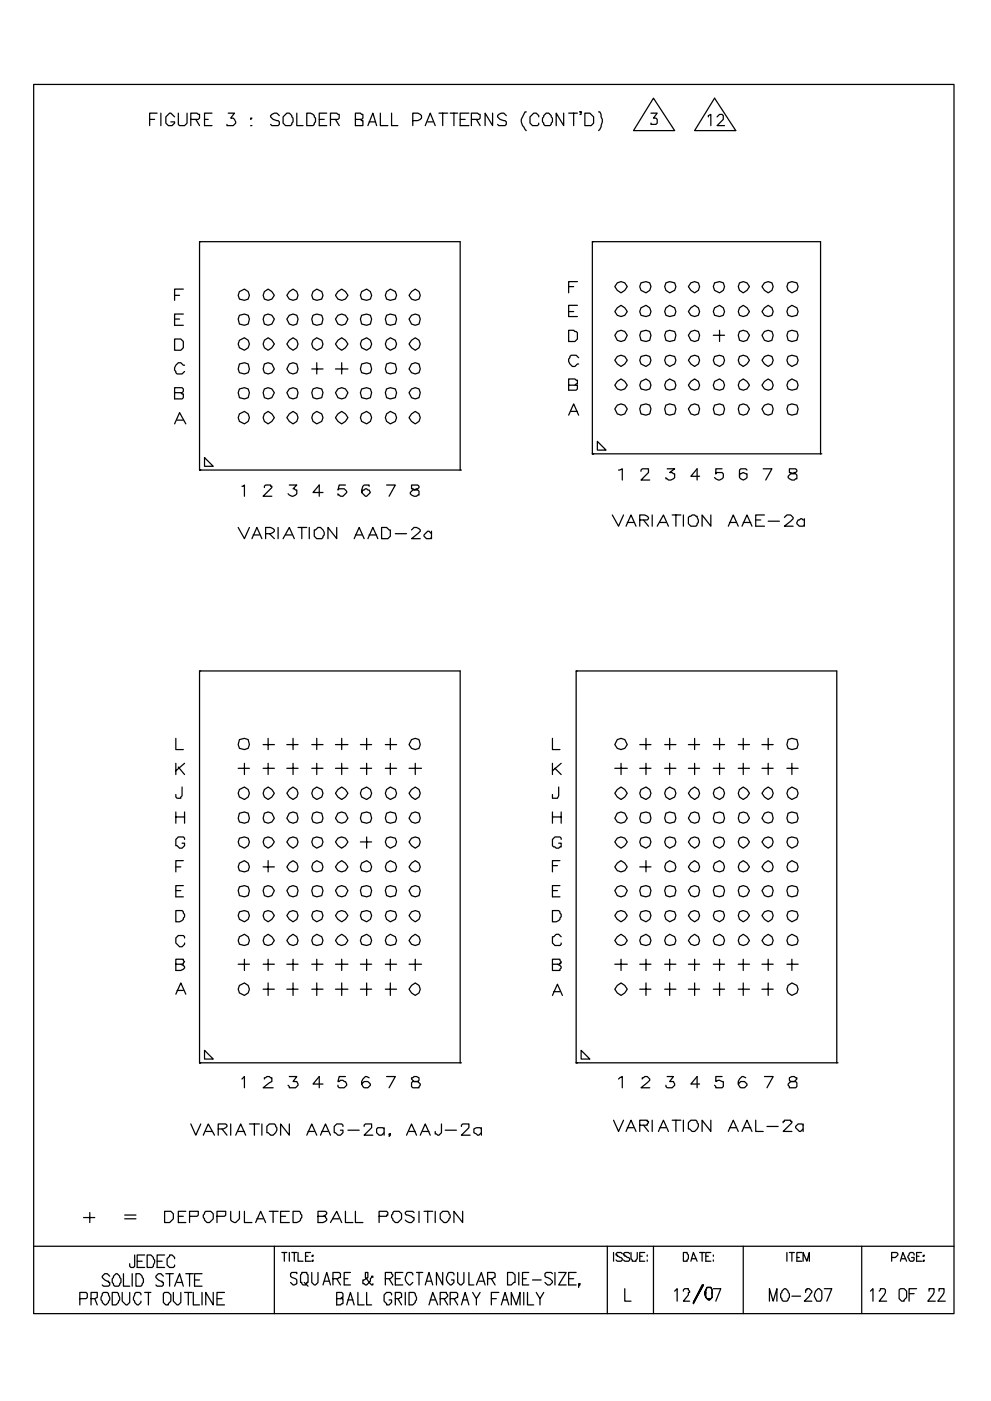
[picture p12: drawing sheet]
<svg xmlns="http://www.w3.org/2000/svg" width="210mm" height="297mm" viewBox="0 0 210 297" stroke-linecap="round" stroke-linejoin="round" font-family="sans-serif">
<g fill="none" stroke="#000" stroke-width=".26">
<path d="M7.1 17.9h195.3v260.6h-195.3zM31.7 25.3h1.1M33.3 24h-1.6v2.6M34.1 24v2.6M37 24.8l-.8-.8h-.2l-.8 .8v1.3l.5 .5h.8l.5-.5v-.3h-.8M37.8 24v2.4l.3 .2h1.1l.5-.5v-2.1M40.5 25.3h1.6l.2-.3v-.7h-.2l-.3-.3h-1.3v2.6M41.5 25.3l.8 1.3M43.4 25.3h.8M45 24h-1.6v2.6h1.6M48.4 24h1.3l-.8 1h.6l.2 .3 .3 .8-.5 .5h-1.3v-.2M53.2 25h.2l-.2 .3z"/>
<path d="M53.2 26.6h.2zM59.3 24.5l-.6-.5a1.02 1.02 0 0 0-1.3 .8l.5 .5 1.1 .3 .3 .2v.6l-.3 .2h-1.3l-.3-.2M60.1 24.8l.8-.8h.5l.5 .5v.3l.3 .2v.8l-.6 .8h-1l-.5-.5zM63 24v2.6h1.3M65.1 24h.8l.8 .5v.3l.2 .2v.8l-.5 .8h-1.3zM67.7 25.3h1.1M69.3 24h-1.6v2.6h1.6M70.1 25.3h1.6l.3-.3v-.7h-.3l-.3-.3h-1.3v2.6M71.2 25.3l.8 1.3M75.4 25.3h1.3l.3-.3v-.7h-.3l-.2-.3h-1.1v2.6h1.6v-1h-.3l-.2-.3M78.1 26.6l1-2.6 .8 2.6M78.3 25.8h1.3"/>
<path d="M80.7 24v2.6h1.6M83.1 24v2.6h1.3M87.6 25.6h1l.6-.3 .2-.3v-.5l-.8-.5h-1v2.6M90.2 26.6l1.1-2.6 1 2.6M90.8 25.8h1M93.1 24h1.9M93.9 24v2.6M95.5 24h1.6M96.3 24v2.6M97.6 25.3h1.1M99.5 24h-1.9v2.6h1.9M100 25.3h1.6l.3-.3v-.7h-.3l-.3-.3h-1.3v2.6"/>
<path d="M101.1 25.3l.8 1.3M104.5 24v2.6l-1.6-2.6v2.6M107.4 24.5l-.5-.5a1.02 1.02 0 0 0-1.3 .8l.5 .5 1.1 .3 .2 .2v.6l-.2 .2h-1.4l-.2-.2M111.7 23.7h-.3l-.8 1.6 .3 1.3 .8 1.1M114.3 24.8v-.3l-.5-.5h-.6l-.8 .8v1.3l.6 .5h1l.3-.2v-.3M115.4 24.5l.5-.5h.5l.5 .5v.3l.3 .2v.8l-.5 .8h-1.1l-.2-.2v-.3l-.3-.3v-.8l.3-.2zM119.6 24v2.6l-1.6-2.6v2.6M120.6 24h1.9M121.7 24v2.6M123.3 23.7h-.3h.3v.6h-.3M124.1 24h1l.8 .8v1.3l-.5 .5h-1.3zM127 23.7h.3l.2 .6 .3 1.5a3 3 0 0 1-.8 1.9"/>
<path d="M138.1 24h1.3l-.8 1h.6l.2 .3v.8l-.2 .3h-1.1v-.3M138.6 20.8l4.5 6.9h-8.7zM150.3 24.8v-.3l.5-.2v2.3M151.6 20.8l4.5 6.9h-8.7zM152.1 24.8l.6-.5h.5l.3 .2v.8l-1.4 1.3h1.6M42.3 51.2h.3M122.5 59.7h-1.9v2.4M125.7 51.2h.2M131 60l.8-.3 .8 .3 .5 .8-.5 .8-.8 .5-.8-.5-.6-.8zM136 60l1.1-.3 .7 .3 .3 .8-.3 .8-.7 .5-1.1-.5-.3-.8zM141.3 60l.8-.3 1 .3 .3 .8-.3 .8-1 .5-.8-.5-.3-.8zM146.6 60l.8-.3 .8 .3 .2 .8-.2 .8-.8 .5-.8-.5-.6-.8z"/>
<path d="M151.6 60l1.1-.3 .8 .3 .2 .8-.2 .8-.8 .5-1.1-.5-.3-.8zM156.9 60l.8-.3 .8 .3 .5 .8-.5 .8-.8 .5-.8-.5-.3-.8zM162.2 60l.8-.3 .8 .3 .2 .8-.2 .8-.8 .5-.8-.5-.5-.8zM167.2 60l.8-.3 1.1 .3 .2 .8-.2 .8-1.1 .5-.8-.5-.2-.8zM37 71.9h1.4l.5 .5v1.3l-.5 .6h-1.4zM37 62.6h1.1M37 67.6h1.1M38.9 61.3h-1.9v2.4M38.9 66.6h-1.9v2.4h1.9M39.2 77.4h-.3l-.5-.5h-.6l-.8 1.1v.5l.6 .8h1l.6-.5M50.8 66.9l1.1-.3 .8 .3 .2 .7-.2 1.1-.8 .3-1.1-.3-.3-1.1zM50.8 77.2l1.1-.3 .8 .3 .2 1-.2 .8-.8 .3-1.1-.3-.3-.8z"/>
<path d="M50.8 72.1l1.1-.5 .8 .5 .2 .8-.2 .8-.8 .6-1.1-.6-.3-.8zM50.8 61.8l1.1-.5 .8 .5 .2 .8-.2 .8-.8 .3-1.1-.3-.3-.8zM56.1 66.9l.8-.3 .8 .3 .5 .7-.5 1.1-.8 .3-.8-.3-.3-1.1zM56.1 77.2l.8-.3 .8 .3 .5 1-.5 .8-.8 .3-.8-.3-.3-.8zM56.1 72.1l.8-.5 .8 .5 .5 .8-.5 .8-.8 .6-.8-.6-.3-.8zM56.1 61.8l.8-.5 .8 .5 .5 .8-.5 .8-.8 .3-.8-.3-.3-.8zM61.4 66.9l.8-.3 .8 .3 .2 .7-.2 1.1-.8 .3-.8-.3-.5-1.1zM61.4 77.2l.8-.3 .8 .3 .2 1-.2 .8-.8 .3-.8-.3-.5-.8zM61.4 72.1l.8-.5 .8 .5 .2 .8-.2 .8-.8 .6-.8-.6-.5-.8zM61.4 61.8l.8-.5 .8 .5 .2 .8-.2 .8-.8 .3-.8-.3-.5-.8zM66.1 78.2h2.4M66.4 66.9l.8-.3 1.1 .3 .2 .7-.2 1.1-1.1 .3-.8-.3-.3-1.1z"/>
<path d="M66.4 72.1l.8-.5 1.1 .5 .2 .8-.2 .8-1.1 .6-.8-.6-.3-.8zM66.4 61.8l.8-.5 1.1 .5 .2 .8-.2 .8-1.1 .3-.8-.3-.3-.8zM67.2 76.9v2.4M71.2 78.2h2.6M71.7 66.9l.8-.3 .8 .3 .5 .7-.5 1.1-.8 .3-.8-.3-.5-1.1zM71.7 72.1l.8-.5 .8 .5 .5 .8-.5 .8-.8 .6-.8-.6-.5-.8zM71.7 61.8l.8-.5 .8 .5 .5 .8-.5 .8-.8 .3-.8-.3-.5-.8zM72.5 76.9v2.4M76.7 66.9l1.1-.3 .8 .3 .2 .7-.2 1.1-.8 .3-1.1-.3-.2-1.1zM76.7 77.2l1.1-.3 .8 .3 .2 1-.2 .8-.8 .3-1.1-.3-.2-.8zM76.7 72.1l1.1-.5 .8 .5 .2 .8-.2 .8-.8 .6-1.1-.6-.2-.8zM76.7 61.8l1.1-.5 .8 .5 .2 .8-.2 .8-.8 .3-1.1-.3-.2-.8z"/>
<path d="M82 66.9l.8-.3 1.1 .3 .2 .7-.2 1.1-1.1 .3-.8-.3-.2-1.1zM82 77.2l.8-.3 1.1 .3 .2 1-.2 .8-1.1 .3-.8-.3-.2-.8zM82 72.1l.8-.5 1.1 .5 .2 .8-.2 .8-1.1 .6-.8-.6-.2-.8zM82 61.8l.8-.5 1.1 .5 .2 .8-.2 .8-1.1 .3-.8-.3-.2-.8zM87.3 66.9l.8-.3 .8 .3 .3 .7-.3 1.1-.8 .3-.8-.3-.5-1.1zM87.3 61.8l.8-.5 .8 .5 .3 .8-.3 .8-.8 .3-.8-.3-.5-.8zM87.3 72.1l.8-.5 .8 .5 .3 .8-.3 .8-.8 .6-.8-.6-.5-.8zM87.3 77.2l.8-.3 .8 .3 .3 1-.3 .8-.8 .3-.8-.3-.5-.8zM120.6 70h1.1l.8 .6v1.3l-.5 .5h-1.4zM120.6 66.1h1.1M120.6 60.8h1.1M122.5 64.7h-1.9v2.4h1.9"/>
<path d="M122.8 75.8l-.6-.5h-1l-.6 .8v.5l.8 1.1h.6l.5-.5h.3M131 75.6l.8-.3 .8 .3 .5 .8-.5 .8-.8 .5-.8-.5-.6-.8zM131 70.3l.8-.3 .8 .3 .5 .8-.5 1-.8 .3-.8-.3-.6-1zM131 65.3l.8-.6 .8 .6 .5 .8-.5 .8-.8 .2-.8-.2-.6-.8zM136 75.6l1.1-.3 .7 .3 .3 .8-.3 .8-.7 .5-1.1-.5-.3-.8zM136 70.3l1.1-.3 .7 .3 .3 .8-.3 1-.7 .3-1.1-.3-.3-1zM136 65.3l1.1-.6 .7 .6 .3 .8-.3 .8-.7 .2-1.1-.2-.3-.8zM141.3 75.6l.8-.3 1 .3 .3 .8-.3 .8-1 .5-.8-.5-.3-.8zM141.3 70.3l.8-.3 1 .3 .3 .8-.3 1-1 .3-.8-.3-.3-1zM141.3 65.3l.8-.6 1 .6 .3 .8-.3 .8-1 .2-.8-.2-.3-.8zM146.6 75.6l.8-.3 .8 .3 .2 .8-.2 .8-.8 .5-.8-.5-.6-.8zM146.6 70.3l.8-.3 .8 .3 .2 .8-.2 1-.8 .3-.8-.3-.6-1z"/>
<path d="M146.6 65.3l.8-.6 .8 .6 .2 .8-.2 .8-.8 .2-.8-.2-.6-.8zM151.3 71.1h2.4M151.6 65.3l1.1-.6 .8 .6 .2 .8-.2 .8-.8 .2-1.1-.2-.3-.8zM151.6 75.6l1.1-.3 .8 .3 .2 .8-.2 .8-.8 .5-1.1-.5-.3-.8zM152.7 70v2.4M156.9 70.3l.8-.3 .8 .3 .5 .8-.5 1-.8 .3-.8-.3-.3-1zM156.9 65.3l.8-.6 .8 .6 .5 .8-.5 .8-.8 .2-.8-.2-.3-.8zM156.9 75.6l.8-.3 .8 .3 .5 .8-.5 .8-.8 .5-.8-.5-.3-.8zM162.2 70.3l.8-.3 .8 .3 .2 .8-.2 1-.8 .3-.8-.3-.5-1zM162.2 65.3l.8-.6 .8 .6 .2 .8-.2 .8-.8 .2-.8-.2-.5-.8zM162.2 75.6l.8-.3 .8 .3 .2 .8-.2 .8-.8 .5-.8-.5-.5-.8zM167.2 75.6l.8-.3 1.1 .3 .2 .8-.2 .8-1.1 .5-.8-.5-.2-.8z"/>
<path d="M167.2 70.3l.8-.3 1.1 .3 .2 .8-.2 1-1.1 .3-.8-.3-.2-1zM167.2 65.3l.8-.6 1.1 .6 .2 .8-.2 .8-1.1 .2-.8-.2-.2-.8zM37 83.3h1.6l.3-.3v-.5l-.3-.3h-1.6v2.4h1.6l.3-.3v-.8h-.3l-.2-.2M37 89.9l1.1-2.4 1.3 2.4M37.6 89.1h1.3M43.4 97l1.8 1.9h-1.8zM50.8 82.5l1.1-.3 .8 .3 .2 .8-.2 1-.8 .3-1.1-.3-.3-1zM50.8 87.8l1.1-.6 .8 .6 .2 .7-.2 .8-.8 .6-1.1-.6-.3-.8zM56.1 82.5l.8-.3 .8 .3 .5 .8-.5 1-.8 .3-.8-.3-.3-1zM56.1 87.8l.8-.6 .8 .6 .5 .7-.5 .8-.8 .6-.8-.6-.3-.8zM61.4 82.5l.8-.3 .8 .3 .2 .8-.2 1-.8 .3-.8-.3-.5-1zM61.4 87.8l.8-.6 .8 .6 .2 .7-.2 .8-.8 .6-.8-.6-.5-.8z"/>
<path d="M66.4 82.5l.8-.3 1.1 .3 .2 .8-.2 1-1.1 .3-.8-.3-.3-1zM66.4 87.8l.8-.6 1.1 .6 .2 .7-.2 .8-1.1 .6-.8-.6-.3-.8zM71.7 82.5l.8-.3 .8 .3 .5 .8-.5 1-.8 .3-.8-.3-.5-1zM71.7 87.8l.8-.6 .8 .6 .5 .7-.5 .8-.8 .6-.8-.6-.5-.8zM76.7 82.5l1.1-.3 .8 .3 .2 .8-.2 1-.8 .3-1.1-.3-.2-1zM76.7 87.8l1.1-.6 .8 .6 .2 .7-.2 .8-.8 .6-1.1-.6-.2-.8zM82 82.5l.8-.3 1.1 .3 .2 .8-.2 1-1.1 .3-.8-.3-.2-1zM82 87.8l.8-.6 1.1 .6 .2 .7-.2 .8-1.1 .6-.8-.6-.2-.8zM87.3 82.5l.8-.3 .8 .3 .3 .8-.3 1-.8 .3-.8-.3-.5-1zM87.3 87.8l.8-.6 .8 .6 .3 .7-.3 .8-.8 .6-.8-.6-.5-.8zM97.6 99.7v-48.5h-55.3v48.5h55.6M120.6 88l1.1-2.4 1.1 2.4"/>
<path d="M120.6 81.7h1.4l.2-.3h.3v-.8h-.3l-.2-.3h-1.4v2.4h1.6l.3-.2v-.8h-.5M121.2 87.2h1.3M126.7 93.6l1.9 1.8h-1.9zM131 80.9l.8-.6 .8 .6 .5 .8-.5 .8-.8 .2-.8-.2-.6-.8zM131 85.9l.8-.3 .8 .3 .5 .8-.5 1.1-.8 .2-.8-.2-.6-1.1zM131.2 99.7l.8-.3v2.4M136 85.9l1.1-.3 .7 .3 .3 .8-.3 1.1-.7 .2-1.1-.2-.3-1.1zM136 80.9l1.1-.6 .7 .6 .3 .8-.3 .8-.7 .2-1.1-.2-.3-.8zM136 99.9v-.2l.3-.3h1.3v.8l-1.6 1.6h1.8M141.3 85.9l.8-.3 1 .3 .3 .8-.3 1.1-1 .2-.8-.2-.3-1.1zM141.3 80.9l.8-.6 1 .6 .3 .8-.3 .8-1 .2-.8-.2-.3-.8zM141.6 99.4h1.5l-1 .8h.5l.3 .3h.2v.7a1.02 1.02 0 0 1-1.5 .3h-.3v-.3"/>
<path d="M146.6 85.9l.8-.3 .8 .3 .2 .8-.2 1.1-.8 .2-.8-.2-.6-1.1zM146.6 80.9l.8-.6 .8 .6 .2 .8-.2 .8-.8 .2-.8-.2-.6-.8zM151.6 80.9l1.1-.6 .8 .6 .2 .8-.2 .8-.8 .2-1.1-.2-.3-.8zM151.6 85.9l1.1-.3 .8 .3 .2 .8-.2 1.1-.8 .2-1.1-.2-.3-1.1zM153.2 99.4h-1.3v1.1v-.3h1.3l.3 .3v.7a1.07 1.07 0 0 1-1.9 0M156.9 85.9l.8-.3 .8 .3 .5 .8-.5 1.1-.8 .2-.8-.2-.3-1.1zM156.9 80.9l.8-.6 .8 .6 .5 .8-.5 .8-.8 .2-.8-.2-.3-.8zM158.5 99.7l-.3-.3h-1l-.3 .3v1.5l.8 .6 .5-.3 .3-.3v-.7l-.8-.3-.8 .3v.5M161.9 99.4h1.9l-1.3 2.4M162.2 85.9l.8-.3 .8 .3 .2 .8-.2 1.1-.8 .2-.8-.2-.5-1.1zM162.2 80.9l.8-.6 .8 .6 .2 .8-.2 .8-.8 .2-.8-.2-.5-.8zM167.2 85.9l.8-.3 1.1 .3 .2 .8-.2 1.1-1.1 .2-.8-.2-.2-1.1z"/>
<path d="M167.2 80.9l.8-.6 1.1 .6 .2 .8-.2 .8-1.1 .2-.8-.2-.2-.8zM167.5 99.4v.8l1.3 .3 .3 .2v.8h-.3a1.02 1.02 0 0 1-1.6-.3v-.2l.5-.5 1.1-.3 .3-.3v-.2l-.3-.3zM174.1 96.2v-45h-48.4v45h48.7M50.5 111.8l1.4 2.4 1-2.4M51.3 103.1h.3l.3-.3v2.4M53.4 114.2l1.1-2.4 1.1 2.4M53.7 113.4h1.3M56.1 103.4v-.3l.3-.3h1v.3h.3v.3l-1.9 1.8h1.9M56.4 113.2h1l.5-.3 .3-.3v-.2l-.8-.6h-1v2.4M57.1 113.2l1.1 1M59 111.8v2.4M60.1 114.2l1.3-2.4 1 2.4"/>
<path d="M60.6 113.4h1.3M61.4 102.8h1.6l-.8 .8 .8 .3v.8a1.07 1.07 0 0 1-1.9 0M63.2 111.8h1.9M64 111.8v2.4M65.6 111.8v2.4M66.7 112.4h.2l.6-.6h.5l.8 1.1v.5l-.3 .3v.2l-.2 .3h-1.1l-.5-.5zM68.5 104.4h-2.1l1.3-1.6v2.4M71.4 111.8v2.4l-1.8-2.4v2.4M73.3 102.8h-1.3l-.3 1.1 .3-.3h1l.6 .6v.2l-.8 .8h-.6l-.2-.2h-.3v-.3M75.1 114.2l1.1-2.4 1.1 2.4M75.4 113.4h1.3M78.1 114.2l1-2.4 1.1 2.4"/>
<path d="M78.3 103.1v-.3h-1l-.3 .3-.3 .8v.5l.8 .8h.3l.8-.8-.3-.5-.8-.3-.2 .3h-.3l-.3 .5M78.3 113.4h1.6M81 111.8h1l.5 .6h.3v1.3l-.5 .5h-1.3zM82 102.8h1.9l-1.4 2.4M83.9 113.2h2.4M87.3 102.8v.8l1.3 .3 .3 .3v.8h-.3a1.02 1.02 0 0 1-1.6-.3v-.3l.6-.5 1-.3 .3-.2v-.3l-.3-.3zM87.3 112.4l.5-.6a1.02 1.02 0 0 1 1.4 .8l-1.9 1.6h1.9M91.5 113.2l-.5-.6h-.2l-.8 .8v.3l.5 .5h.8l.2-.3M91.5 112.6v1.6M129.9 109.2l1.3 2.4 1.1-2.4M132.8 111.6l1.1-2.4 1 2.4M133.1 110.8h1.3"/>
<path d="M135.7 110.2h1.6l.3-.2v-.3l-.8-.5h-1.1v2.4M136.5 110.2l1.1 1.4M138.4 109.2v2.4M139.4 111.6l1.4-2.4 1 2.4M140 110.8h1.3M142.6 109.2h1.9M143.4 109.2v2.4M145 109.2v2.4M146 109.7l.8-.5h.6l.2 .2h.3l.3 .8v.6l-.3 .2v.3l-.3 .3h-1l-.6-.6zM148.4 101h-1.8l1.3-1.6v2.4M150.8 109.2v2.4l-1.8-2.4v2.4M154.5 111.6l1.1-2.4 1 2.4"/>
<path d="M154.8 110.8h1.3M157.4 111.6l1.1-2.4 1 2.4M157.7 110.8h1.6M160.3 110.2h1.1M162.2 109.2h-1.9v2.4h1.9M163 110.5h2.4M166.4 109.7l.6-.5h.7l.6 .5v.3l-1.9 1.6h1.9M170.7 110.2l-.8-.2-.3 .2h-.3l-.2 .6v.2l.5 .6h.8l.3-.3M170.7 110v1.6M37.3 156.5v2.4h1.6M42.3 142.3h.3M50.8 156.8l1.1-.3 .8 .3 .2 1.1-.2 .8-.8 .2-1.1-.2-.3-.8z"/>
<path d="M55.8 157.9h2.4M56.9 156.5v2.4M60.9 157.9h2.3M62.2 156.5v2.4M66.1 157.9h2.4M67.2 156.5v2.4M71.2 157.9h2.6M72.5 156.5v2.4M76.5 157.9h2.3M77.8 156.5v2.4M81.8 157.9h2.3M82.8 156.5v2.4"/>
<path d="M87.3 156.8l.8-.3 .8 .3 .3 1.1-.3 .8-.8 .2-.8-.2-.5-.8zM117.2 156.5v2.4h1.6M122.2 142.3h.3M131 156.8l.8-.3 .8 .3 .5 1.1-.5 .8-.8 .2-.8-.2-.6-.8zM135.7 157.9h2.4M137.1 156.5v2.4M141 157.9h2.4M142.1 156.5v2.4M146 157.9h2.4M147.4 156.5v2.4M151.3 157.9h2.4M152.7 156.5v2.4"/>
<path d="M156.6 157.9h2.4M157.7 156.5v2.4M161.7 157.9h2.3M163 156.5v2.4M167.2 156.8l.8-.3 1.1 .3 .2 1.1-.2 .8-1.1 .2-.8-.2-.2-.8zM37.3 173.2h1.9M37.3 161.8v2.4M37.3 172.2v2.3M37.8 162.6l1.4 1.6M38.6 166.9v1.8l-.2 .3v.2h-.8l-.3-.2v-.5M39.2 178v-.3l-.3-.3h-1.1l-.5 .6v1.3h.3l.5 .5h.5l.6-.5v-.5h-.6M39.2 172.2v2.3"/>
<path d="M39.2 161.8l-1.9 1.6M50.5 162.9h2.4M50.8 167.4l1.1-.5 .8 .5 .2 .8-.2 .8-.8 .5-1.1-.5-.3-.8zM50.8 172.4l1.1-.2 .8 .2 .2 1.1-.2 .8-.8 .2-1.1-.2-.3-.8zM50.8 177.7l1.1-.3 .8 .3 .2 .8-.2 .8-.8 .5-1.1-.5-.3-.8zM51.9 161.8v2.4M55.8 162.9h2.4M56.1 167.4l.8-.5 .8 .5 .5 .8-.5 .8-.8 .5-.8-.5-.3-.8zM56.1 172.4l.8-.2 .8 .2 .5 1.1-.5 .8-.8 .2-.8-.2-.3-.8zM56.1 177.7l.8-.3 .8 .3 .5 .8-.5 .8-.8 .5-.8-.5-.3-.8zM56.9 161.8v2.4M60.9 162.9h2.3"/>
<path d="M61.4 167.4l.8-.5 .8 .5 .2 .8-.2 .8-.8 .5-.8-.5-.5-.8zM61.4 172.4l.8-.2 .8 .2 .2 1.1-.2 .8-.8 .2-.8-.2-.5-.8zM61.4 177.7l.8-.3 .8 .3 .2 .8-.2 .8-.8 .5-.8-.5-.5-.8zM62.2 161.8v2.4M66.1 162.9h2.4M66.4 167.4l.8-.5 1.1 .5 .2 .8-.2 .8-1.1 .5-.8-.5-.3-.8zM66.4 172.4l.8-.2 1.1 .2 .2 1.1-.2 .8-1.1 .2-.8-.2-.3-.8zM66.4 177.7l.8-.3 1.1 .3 .2 .8-.2 .8-1.1 .5-.8-.5-.3-.8zM67.2 161.8v2.4M71.2 162.9h2.6M71.7 167.4l.8-.5 .8 .5 .5 .8-.5 .8-.8 .5-.8-.5-.5-.8zM71.7 172.4l.8-.2 .8 .2 .5 1.1-.5 .8-.8 .2-.8-.2-.5-.8z"/>
<path d="M71.7 177.7l.8-.3 .8 .3 .5 .8-.5 .8-.8 .5-.8-.5-.5-.8zM72.5 161.8v2.4M76.5 162.9h2.3M76.5 178.5h2.3M76.7 167.4l1.1-.5 .8 .5 .2 .8-.2 .8-.8 .5-1.1-.5-.2-.8zM76.7 172.4l1.1-.2 .8 .2 .2 1.1-.2 .8-.8 .2-1.1-.2-.2-.8zM77.8 161.8v2.4M77.8 177.4v2.4M81.8 162.9h2.3M82 167.4l.8-.5 1.1 .5 .2 .8-.2 .8-1.1 .5-.8-.5-.2-.8zM82 172.4l.8-.2 1.1 .2 .2 1.1-.2 .8-1.1 .2-.8-.2-.2-.8zM82 177.7l.8-.3 1.1 .3 .2 .8-.2 .8-1.1 .5-.8-.5-.2-.8z"/>
<path d="M82.8 161.8v2.4M86.8 162.9h2.6M87.3 177.7l.8-.3 .8 .3 .3 .8-.3 .8-.8 .5-.8-.5-.5-.8zM87.3 167.4l.8-.5 .8 .5 .3 .8-.3 .8-.8 .5-.8-.5-.5-.8zM87.3 172.4l.8-.2 .8 .2 .3 1.1-.3 .8-.8 .2-.8-.2-.5-.8zM88.1 161.8v2.4M117.2 161.8v2.4M117.2 172.2v2.3M117.2 173.2h1.9M117.7 162.9l1.4 1.3M118.5 166.9v1.8l-.2 .5h-1.1v-.7M119.1 178v-.3l-.3-.3h-1.1l-.5 .6v1.3l.3 .3h.2l.3 .2h.5l.3-.2h.3v-.8h-.6"/>
<path d="M119.1 172.2v2.3M119.1 161.8l-1.9 1.6M130.4 162.9h2.7M131 167.4l.8-.5 .8 .5 .5 .8-.5 .8-.8 .5-.8-.5-.6-.8zM131 172.4l.8-.2 .8 .2 .5 1.1-.5 .8-.8 .2-.8-.2-.6-.8zM131 177.7l.8-.3 .8 .3 .5 .8-.5 .8-.8 .5-.8-.5-.6-.8zM131.8 161.8v2.4M135.7 162.9h2.4M136 167.4l1.1-.5 .7 .5 .3 .8-.3 .8-.7 .5-1.1-.5-.3-.8zM136 172.4l1.1-.2 .7 .2 .3 1.1-.3 .8-.7 .2-1.1-.2-.3-.8zM136 177.7l1.1-.3 .7 .3 .3 .8-.3 .8-.7 .5-1.1-.5-.3-.8zM137.1 161.8v2.4"/>
<path d="M141 162.9h2.4M141.3 167.4l.8-.5 1 .5 .3 .8-.3 .8-1 .5-.8-.5-.3-.8zM141.3 172.4l.8-.2 1 .2 .3 1.1-.3 .8-1 .2-.8-.2-.3-.8zM141.3 177.7l.8-.3 1 .3 .3 .8-.3 .8-1 .5-.8-.5-.3-.8zM142.1 161.8v2.4M146 162.9h2.4M146.6 167.4l.8-.5 .8 .5 .2 .8-.2 .8-.8 .5-.8-.5-.6-.8zM146.6 172.4l.8-.2 .8 .2 .2 1.1-.2 .8-.8 .2-.8-.2-.6-.8zM146.6 177.7l.8-.3 .8 .3 .2 .8-.2 .8-.8 .5-.8-.5-.6-.8zM147.4 161.8v2.4M151.3 162.9h2.4M151.6 167.4l1.1-.5 .8 .5 .2 .8-.2 .8-.8 .5-1.1-.5-.3-.8z"/>
<path d="M151.6 172.4l1.1-.2 .8 .2 .2 1.1-.2 .8-.8 .2-1.1-.2-.3-.8zM151.6 177.7l1.1-.3 .8 .3 .2 .8-.2 .8-.8 .5-1.1-.5-.3-.8zM152.7 161.8v2.4M156.6 162.9h2.4M156.9 177.7l.8-.3 .8 .3 .5 .8-.5 .8-.8 .5-.8-.5-.3-.8zM156.9 167.4l.8-.5 .8 .5 .5 .8-.5 .8-.8 .5-.8-.5-.3-.8zM156.9 172.4l.8-.2 .8 .2 .5 1.1-.5 .8-.8 .2-.8-.2-.3-.8zM157.7 161.8v2.4M161.7 162.9h2.3M162.2 167.4l.8-.5 .8 .5 .2 .8-.2 .8-.8 .5-.8-.5-.5-.8zM162.2 172.4l.8-.2 .8 .2 .2 1.1-.2 .8-.8 .2-.8-.2-.5-.8zM162.2 177.7l.8-.3 .8 .3 .2 .8-.2 .8-.8 .5-.8-.5-.5-.8z"/>
<path d="M163 161.8v2.4M167 162.9h2.3M167.2 177.7l.8-.3 1.1 .3 .2 .8-.2 .8-1.1 .5-.8-.5-.2-.8zM167.2 167.4l.8-.5 1.1 .5 .2 .8-.2 .8-1.1 .5-.8-.5-.2-.8zM167.2 172.4l.8-.2 1.1 .2 .2 1.1-.2 .8-1.1 .2-.8-.2-.2-.8zM168 161.8v2.4M37.3 193.1h1.3l.6 .8v.5l-.3 .2v.3l-.8 .5h-.8zM37.3 183.8h1.1M37.3 188.8h1.1M38.9 187.8h-1.6v2.3h1.6M38.9 182.5h-1.6v2.4M39.2 198.9v-.3l-.3-.3h-1.1l-.5 .6v1l.8 .8h.5l.6-.5v-.3"/>
<path d="M50.8 198.6l1.1-.5 .8 .5 .2 .8-.2 .8-.8 .3-1.1-.3-.3-.8zM50.8 193.3l1.1-.2 .8 .2 .2 .8-.2 .8-.8 .5-1.1-.5-.3-.8zM50.8 183l1.1-.5 .8 .5 .2 .8-.2 .8-.8 .3-1.1-.3-.3-.8zM50.8 188l1.1-.2 .8 .2 .2 .8-.2 1.1-.8 .2-1.1-.2-.3-1.1zM55.8 183.8h2.4M56.1 198.6l.8-.5 .8 .5 .5 .8-.5 .8-.8 .3-.8-.3-.3-.8zM56.1 188l.8-.2 .8 .2 .5 .8-.5 1.1-.8 .2-.8-.2-.3-1.1zM56.1 193.3l.8-.2 .8 .2 .5 .8-.5 .8-.8 .5-.8-.5-.3-.8zM56.9 182.5v2.4M61.4 198.6l.8-.5 .8 .5 .2 .8-.2 .8-.8 .3-.8-.3-.5-.8zM61.4 183l.8-.5 .8 .5 .2 .8-.2 .8-.8 .3-.8-.3-.5-.8zM61.4 188l.8-.2 .8 .2 .2 .8-.2 1.1-.8 .2-.8-.2-.5-1.1z"/>
<path d="M61.4 193.3l.8-.2 .8 .2 .2 .8-.2 .8-.8 .5-.8-.5-.5-.8zM66.4 198.6l.8-.5 1.1 .5 .2 .8-.2 .8-1.1 .3-.8-.3-.3-.8zM66.4 183l.8-.5 1.1 .5 .2 .8-.2 .8-1.1 .3-.8-.3-.3-.8zM66.4 188l.8-.2 1.1 .2 .2 .8-.2 1.1-1.1 .2-.8-.2-.3-1.1zM66.4 193.3l.8-.2 1.1 .2 .2 .8-.2 .8-1.1 .5-.8-.5-.3-.8zM71.7 198.6l.8-.5 .8 .5 .5 .8-.5 .8-.8 .3-.8-.3-.5-.8zM71.7 183l.8-.5 .8 .5 .5 .8-.5 .8-.8 .3-.8-.3-.5-.8zM71.7 188l.8-.2 .8 .2 .5 .8-.5 1.1-.8 .2-.8-.2-.5-1.1zM71.7 193.3l.8-.2 .8 .2 .5 .8-.5 .8-.8 .5-.8-.5-.5-.8zM76.7 198.6l1.1-.5 .8 .5 .2 .8-.2 .8-.8 .3-1.1-.3-.2-.8zM76.7 183l1.1-.5 .8 .5 .2 .8-.2 .8-.8 .3-1.1-.3-.2-.8zM76.7 188l1.1-.2 .8 .2 .2 .8-.2 1.1-.8 .2-1.1-.2-.2-1.1z"/>
<path d="M76.7 193.3l1.1-.2 .8 .2 .2 .8-.2 .8-.8 .5-1.1-.5-.2-.8zM82 198.6l.8-.5 1.1 .5 .2 .8-.2 .8-1.1 .3-.8-.3-.2-.8zM82 183l.8-.5 1.1 .5 .2 .8-.2 .8-1.1 .3-.8-.3-.2-.8zM82 188l.8-.2 1.1 .2 .2 .8-.2 1.1-1.1 .2-.8-.2-.2-1.1zM82 193.3l.8-.2 1.1 .2 .2 .8-.2 .8-1.1 .5-.8-.5-.2-.8zM87.3 188l.8-.2 .8 .2 .3 .8-.3 1.1-.8 .2-.8-.2-.5-1.1zM87.3 198.6l.8-.5 .8 .5 .3 .8-.3 .8-.8 .3-.8-.3-.5-.8zM87.3 183l.8-.5 .8 .5 .3 .8-.3 .8-.8 .3-.8-.3-.5-.8zM87.3 193.3l.8-.2 .8 .2 .3 .8-.3 .8-.8 .5-.8-.5-.5-.8zM117.2 193.1h1.3l.6 .8v.5l-.3 .2v.3l-.8 .5h-.8zM117.2 188.8h1.1M117.2 183.5h1.1"/>
<path d="M118.8 187.8h-1.6v2.3h1.6M118.8 182.5h-1.6v2.4M119.1 198.6l-.6-.5h-.5l-.5 .5h-.3v1.3l.5 .6h1.1l.3-.3v-.3M131 198.6l.8-.5 .8 .5 .5 .8-.5 .8-.8 .3-.8-.3-.6-.8zM131 193.3l.8-.2 .8 .2 .5 .8-.5 .8-.8 .5-.8-.5-.6-.8zM131 183l.8-.5 .8 .5 .5 .8-.5 .8-.8 .3-.8-.3-.6-.8zM131 188l.8-.2 .8 .2 .5 .8-.5 1.1-.8 .2-.8-.2-.6-1.1zM135.7 183.8h2.4M136 198.6l1.1-.5 .7 .5 .3 .8-.3 .8-.7 .3-1.1-.3-.3-.8zM136 188l1.1-.2 .7 .2 .3 .8-.3 1.1-.7 .2-1.1-.2-.3-1.1zM136 193.3l1.1-.2 .7 .2 .3 .8-.3 .8-.7 .5-1.1-.5-.3-.8zM137.1 182.5v2.4"/>
<path d="M141.3 198.6l.8-.5 1 .5 .3 .8-.3 .8-1 .3-.8-.3-.3-.8zM141.3 183l.8-.5 1 .5 .3 .8-.3 .8-1 .3-.8-.3-.3-.8zM141.3 188l.8-.2 1 .2 .3 .8-.3 1.1-1 .2-.8-.2-.3-1.1zM141.3 193.3l.8-.2 1 .2 .3 .8-.3 .8-1 .5-.8-.5-.3-.8zM146.6 198.6l.8-.5 .8 .5 .2 .8-.2 .8-.8 .3-.8-.3-.6-.8zM146.6 183l.8-.5 .8 .5 .2 .8-.2 .8-.8 .3-.8-.3-.6-.8zM146.6 188l.8-.2 .8 .2 .2 .8-.2 1.1-.8 .2-.8-.2-.6-1.1zM146.6 193.3l.8-.2 .8 .2 .2 .8-.2 .8-.8 .5-.8-.5-.6-.8zM151.6 198.6l1.1-.5 .8 .5 .2 .8-.2 .8-.8 .3-1.1-.3-.3-.8zM151.6 183l1.1-.5 .8 .5 .2 .8-.2 .8-.8 .3-1.1-.3-.3-.8zM151.6 188l1.1-.2 .8 .2 .2 .8-.2 1.1-.8 .2-1.1-.2-.3-1.1zM151.6 193.3l1.1-.2 .8 .2 .2 .8-.2 .8-.8 .5-1.1-.5-.3-.8z"/>
<path d="M156.9 198.6l.8-.5 .8 .5 .5 .8-.5 .8-.8 .3-.8-.3-.3-.8zM156.9 183l.8-.5 .8 .5 .5 .8-.5 .8-.8 .3-.8-.3-.3-.8zM156.9 188l.8-.2 .8 .2 .5 .8-.5 1.1-.8 .2-.8-.2-.3-1.1zM156.9 193.3l.8-.2 .8 .2 .5 .8-.5 .8-.8 .5-.8-.5-.3-.8zM162.2 198.6l.8-.5 .8 .5 .2 .8-.2 .8-.8 .3-.8-.3-.5-.8zM162.2 183l.8-.5 .8 .5 .2 .8-.2 .8-.8 .3-.8-.3-.5-.8zM162.2 188l.8-.2 .8 .2 .2 .8-.2 1.1-.8 .2-.8-.2-.5-1.1zM162.2 193.3l.8-.2 .8 .2 .2 .8-.2 .8-.8 .5-.8-.5-.5-.8zM167.2 188l.8-.2 1.1 .2 .2 .8-.2 1.1-1.1 .2-.8-.2-.2-1.1zM167.2 198.6l.8-.5 1.1 .5 .2 .8-.2 .8-1.1 .3-.8-.3-.2-.8zM167.2 183l.8-.5 1.1 .5 .2 .8-.2 .8-1.1 .3-.8-.3-.2-.8zM167.2 193.3l.8-.2 1.1 .2 .2 .8-.2 .8-1.1 .5-.8-.5-.2-.8z"/>
<path d="M37.3 210.8l1.1-2.4 1 2.4M37.3 204.4h1.6v-.2l.3-.3-.3-.3v-.2h-1.6v2.4h1.1l.8-.6v-.2l-.3-.3-.5-.3M37.6 210h1.3M50.5 204.4h2.4M50.8 208.9l1.1-.5 .8 .5 .2 .8-.2 .8-.8 .5-1.1-.5-.3-.8zM51.9 203.4v2.4M55.8 204.4h2.4M55.8 209.7h2.4M56.9 203.4v2.4M56.9 208.4v2.6M60.9 204.4h2.3M60.9 209.7h2.3"/>
<path d="M62.2 203.4v2.4M62.2 208.4v2.6M66.1 204.4h2.4M66.1 209.7h2.4M67.2 203.4v2.4M67.2 208.4v2.6M71.2 204.4h2.6M71.2 209.7h2.6M72.5 203.4v2.4M72.5 208.4v2.6M76.5 204.4h2.3M76.5 209.7h2.3"/>
<path d="M77.8 203.4v2.4M77.8 208.4v2.6M81.8 204.4h2.3M81.8 209.7h2.3M82.8 203.4v2.4M82.8 208.4v2.6M86.8 204.4h2.6M87.3 208.9l.8-.5 .8 .5 .3 .8-.3 .8-.8 .5-.8-.5-.5-.8zM88.1 203.4v2.4M117.2 211l1.1-2.3 1 2.3M117.2 204.4h1.6v-.2h.3l-.3-.8h-1.6v2.4h1.6l.3-.8-.8-.6M117.5 210.3h1.3"/>
<path d="M130.4 204.4h2.7M131 208.9l.8-.5 .8 .5 .5 .8-.5 .8-.8 .5-.8-.5-.6-.8zM131.8 203.4v2.4M135.7 204.4h2.4M135.7 209.7h2.4M137.1 203.4v2.4M137.1 208.4v2.6M141 204.4h2.4M141 209.7h2.4M142.1 203.4v2.4M142.1 208.4v2.6M146 204.4h2.4"/>
<path d="M146 209.7h2.4M147.4 203.4v2.4M147.4 208.4v2.6M151.3 204.4h2.4M151.3 209.7h2.4M152.7 203.4v2.4M152.7 208.4v2.6M156.6 204.4h2.4M156.6 209.7h2.4M157.7 203.4v2.4M157.7 208.4v2.6M161.7 204.4h2.3"/>
<path d="M161.7 209.7h2.3M163 203.4v2.4M163 208.4v2.6M167 204.4h2.3M167.2 208.9l.8-.5 1.1 .5 .2 .8-.2 .8-1.1 .5-.8-.5-.2-.8zM168 203.4v2.4M40.5 238.3l1 2.4 1.1-2.4M43.4 222.7l1.8 1.8h-1.8zM43.7 239.9h1.3M46.3 239.4h1.1l.8-.6v-.2l-.3-.3h-1.6v2.4M47.1 239.4l1.1 1.3M48.9 238.3v2.4"/>
<path d="M50.5 239.9h1.4M51.3 228.8l.6-.6v2.4M52.9 238.3h2.1M54 238.3v2.4M55.6 238.3v2.4M56.1 228.8v-.3h.3l.2-.3h.5l.3 .3h.3v.8l-1.9 1.3h2.1M57.1 238.3h1.1l.5 .8v.5l-.8 1.1h-.5l-.5-.5h-.3v-1.4zM61.4 238.3v2.4l-1.9-2.4v2.4M61.4 228.2h1.6l-.8 1.1h.8l.2 .8-.5 .5h-1.3v-.2l-.3-.3M65.4 239.9h1.3M68.3 239.9h1.3M68.5 229.8h-2.1l1.3-1.6v2.4"/>
<path d="M72.8 238.8v-.2l-.3-.3h-1.1l-.5 .5v1.4h.3l.5 .5h.5l.6-.5v-.6h-.6M73.3 228.2h-1.3l-.3 1.1h.3l.2-.3h.6l.2 .3h.3l.3 .8-.6 .5h-1l-.3-.2v-.3M73.8 239.6h2.4M77.3 238.8v-.2l.2-.3h1.3v.8l-1.5 1.6h1.8M78.3 228.5l-.5-.3a1.33 1.33 0 0 0-1.1 1.1 1.33 1.33 0 0 0 .6 1.3h.8l.5-.5v-.3l-.5-.5h-.8l-.6 .5M81.5 239.4l-.3-.3h-1l-.3 .3v.8l.5 .5h.6l.5-.5M81.5 239.1v1.6M82 228.2h1.9l-1.4 2.4M86.8 239.9h1.3M87.3 228.5v.3l.5 .5h.8l.6 .5-.3 .8h-1.3l-.3-.2v-.8l.3-.3h1l.3-.3v-.5l-.5-.3h-.6l-.2 .3zM89.7 239.9h1.3M93.7 238.3v1.9l-.6 .5h-.2l-.3-.3h-.3v-.5"/>
<path d="M94.5 239.6h2.3M97.6 225.3v-83h-55.3v83h55.6M97.9 238.8v-.2l.3-.3h1.3v.8l-1.6 1.6h1.8M102.1 239.4l-.2-.3h-.8l-.6 .3v.8l.8 .5h.3l.5-.5M102.1 239.1v1.6M123.3 222.7l1.8 1.8h-1.8zM130.2 237.5l1 2.4 1.1-2.4M131.2 228.8l.8-.6v2.4M132.8 239.9l1.1-2.4 1 2.4M133.1 239.1h1.3M135.7 238.6h1.6l.3-.8h-.3v-.3h-1.6v2.4M136.3 228.8v-.3h.2l.3-.3h.5l.5 .6v.2l-1.8 1.6h1.8"/>
<path d="M136.5 238.6l1.1 1.3M138.4 237.5v2.4M139.7 239.9l1.1-2.4 1 2.4M140 239.1h1.3M141.6 228.2h1.3l-.8 1.1h.8l.2 .8-.5 .5h-1l-.3-.2v-.3M142.6 237.5h1.9M143.4 237.5v2.4M145 237.5v2.4M146 238l.6-.5h1l.3 .3v.2l.3 .3v.5l-.8 1.1h-.6l-.5-.5h-.3zM148.4 229.8h-1.8l1.3-1.6v2.4M150.8 237.5v2.4l-1.8-2.4v2.4M153.2 228.2h-1.3v1.1l.5-.3 1.1 .3v1.1l-.3 .2h-1.3v-.2l-.3-.3"/>
<path d="M154.5 239.9l1.1-2.4 1 2.4M154.8 239.1h1.3M157.4 239.9l1.1-2.4 1 2.4M158 239.1h1.3M158.2 228.5l-.5-.3a1.33 1.33 0 0 0-1.1 1.1 1.33 1.33 0 0 0 .6 1.3h.8l.5-.5v-.3l-.5-.5h-.8l-.6 .5M160.3 237.5v2.4h1.6M162.2 228.2h1.8l-1.3 2.4M162.7 238.8h2.4M166.2 238v-.2h.2v-.3h1.3v.3h.3v.2l-1.8 1.9h1.8M167.5 228.5v.5l.2 .3h1.1l.3 .3v.8l-.3 .2h-1.3l-.3-.8 .5-.5h.8l.6-.5v-.3h-.3l-.3-.3h-.5zM170.4 238.6l-.3-.3h-.8l-.5 .5v.3l.8 .8h.3l.5-.5M170.4 238.3v1.6"/>
<path d="M177.5 225.3v-83h-55.3v83h55.6M17.7 258.1h2.4M19 257.1v2.1M26.5 257.6h2.3M26.5 258.4h2.3M34.9 256.8h1.3l.6 .6v1l-.8 .8h-1.1zM37.8 257.9h1.1M39.4 256.8h-1.6v2.4h1.6M40.2 257.9h1.6l.3-.3v-.8h-1.9v2.4M43.1 240.7l1.1-2.4 1.3 2.4M43.4 257.1l.3-.3h1l.5 .6v1l-.8 .8h-.5l-.5-.5v-.3l-.3-.3v-.5l.3-.2zM46 257.9h1.6l.3-.3v-.8h-1.9v2.4"/>
<path d="M48.9 256.8v1.9l.8 .5h.3l.8-.8v-1.6M50 240.7l1.1-2.4 1 2.4M51.9 256.8v2.4h1.5M54.2 259.2l1.1-2.4 1.1 2.4M54.5 258.4h1.3M57.1 256.8h1.9M57.9 256.8v2.4M59.5 257.9h1.1M61.4 256.8h-1.9v2.4h1.9M62.2 256.8h1.3l.5 .8v.5l-.2 .3v.3l-.8 .5h-.8zM65.1 240.7l1-2.4 1.1 2.4M67.5 257.9h1l.6-.3 .2-.2v-.3l-.2-.3h-1.6v2.4h1l.8-.5-.2-.8h-.6"/>
<path d="M68 240.7l1.1-2.4 1 2.4M70.1 259.2l1.3-2.4 1.1 2.4M70.6 258.4h1.4M73.3 256.8v2.4h1.6M75.4 256.8v2.4h1.6M80.4 257.9h1.6v-.3h.3v-.5l-.3-.3h-1.6v2.4M82.8 240.4l-.3 .3v-.3h.3v.3l-.3 .2M83.3 257.1l.3-.3h1.1l.5 .6v1l-.8 .8h-.5l-.6-.5v-.3l-.2-.3v-.5l.2-.2zM86.3 240.7l1-2.4 1.1 2.4M87.8 257.1l-.2-.3h-1.3l-.3 .3v.3l.3 .2 1.5 .5v.6l-.5 .5h-.5l-.8-.5M88.9 256.8v2.4M89.2 240.7l1-2.4 1.1 2.4"/>
<path d="M90 256.8h1.8M90.8 256.8v2.4M92.3 256.8v2.4M93.4 257.4l.5-.6h1.1l.5 .8v.5l-.3 .3v.3l-.5 .5h-.5l-.8-.8zM98.2 256.8v2.4l-1.9-2.4v2.4M7.1 264.2h195.3M16.9 275.3h1.4l.2-.2v-.8l-.2-.3h-1.4v2.7M19.3 275.3h.8l.5-.2v-1.1h-1.3v2.7M20.1 275.3l.5 1.4M21.7 274.3a.94 .94 0 0 1 1.3 0l.3 1.3-.8 1.1h-.3l-.8-1.1zM23.3 270.6l-.5-.5h-.6l-.5 .5a1.38 1.38 0 0 0 1.3 1v.3h.3v.5l-.3 .3h-1l-.3-.3M23.8 274h1.1l.2 .3 .3 .8v.5l-.8 1.1h-.8z"/>
<path d="M24.6 270.1h.3l.8 1v.8l-.6 .8h-.8l-.5-.8v-.8zM25.9 274v1.9l.8 .8h.3l.5-.6v-2.1M26.2 270.1v2.6h1.3M28 270.1v2.6M28.6 266.1v2.4l-.3 .2h-.5l-.3-.2v-.6M28.8 270.1h.8l.8 1v.8l-.5 .8h-1.1zM29.1 267.4h1.1M29.9 274.5v-.2l-.3-.3h-.8l-.2 .3-.3 .8v.5l.8 1.1h.3l.5-.6v-.2M30.7 266.1h-1.6v2.6h1.6M30.7 274h1.3M31.2 266.1h.8l.8 1v.6l-.3 .8-.2 .2h-1.1zM31.5 274v2.7"/>
<path d="M33.3 267.4h1.1M34.7 274.3l.2-.3h.8l.5 .5v1.4l-.5 .5v.3h-.5l-.5-.6zM34.7 270.6l-.6-.5h-.5l-.5 .5a1.38 1.38 0 0 0 1.3 1v.3h.3v.5l-.3 .3h-1.1l-.2-.3M34.9 266.1h-1.6v2.6h1.6M35.2 270.1h1.6M36 270.1v2.6M36.8 274v1.9l.8 .8h.2l.6-.6v-2.1M37 272.7l1.1-2.6 .8 2.6M37 266.9v-.3l-.5-.5h-.5v.2l-.5 .6v1.3l.5 .5h.8l.2-.2v-.3M37.6 271.9h1M39.2 274h1.5M39.4 270.1h1.6"/>
<path d="M40 274v2.7M40.2 270.1v2.6M41 274v2.7h1.3M41.3 271.4h1M42.9 270.1h-1.6v2.6h1.6M42.9 274v2.7M45.2 274v2.7l-1.5-2.7v2.7M46 275.3h1.1M47.6 274h-1.6v2.7h1.6M58.2 264.2v14.3M59.8 265.6h1.1M60.3 265.6v1.8"/>
<path d="M61.4 265.6v1.8M61.9 265.6h1.1M62.4 265.6v1.8M63 270.1v-.3h-1.1l-.3 .3v.5l1.4 .8v.8l-.8 .2-.6-.5M63.2 265.6v1.8h1.1M64 269.8h1.1v.3l.3 .2v1.6h-.3v.3l-.3 .2h-.5l-.3-.2v-.3h-.2v-1.6l.2-.2zM64.6 271.9l.8 .8M64.8 266.3h.6M65.9 265.6h-1.1v1.8h1.1M66.1 266.3l.3-.2v.2zM66.1 267.4l.3-.3v.3zM66.1 269.8v2.1l.6 .5h.2l.6-.5v-2.1"/>
<path d="M68.5 272.4l.8-2.6 .8 2.6M68.8 271.6h1M70.6 271.1h1.1l.3-.3h.2v-.7l-.2-.3h-1.4v2.6M71.4 275.3h.8l.3-.2h.3v-.8l-.3-.3h-1.1v2.7h.8l.3-.3h.3v-1.1h-.6M71.4 271.1l.8 1.3M73 271.1h.8M73.6 276.7l.7-2.7 .8 2.7M73.8 275.6h1.1M74.3 269.8h-1.3v2.6h1.3M75.9 274v2.7h1.4M77.8 274v2.7h1M79.1 270.8v-.2h-.3v.2l-.2 .3v.5l-.8 .8-.8-.2v-.8h.3l.8-.6v-1h-.6v1l1.3 1.6h.3v-.2"/>
<path d="M81.8 271.1h1l.5-.5-.2-.8h-1.3v2.6M82.5 271.1l.8 1.3M83.1 274.5v-.2l-.3-.3h-.8l-.5 .5v1.4l.5 .5v.3h.5l.6-.6v-.5h-.6M83.9 275.3h.8l.2-.2h.3v-.8l-.3-.3h-1v2.7M83.9 271.1h1M84.4 275.3l.8 1.4M85.5 269.8h-1.6v2.6h1.6M86 274v2.7M86.8 274h1l.3 .3 .3 .8v.5l-.8 1.1h-.8zM87.6 270.3v-.2l-.3-.3h-.8l-.2 .3v.2a1.32 1.32 0 0 0 .7 2.1l.6-.5M88.4 269.8h1.3M88.9 269.8v2.6"/>
<path d="M90.2 272.4l.8-2.6 .8 2.6M90.5 271.6h1M91 276.7l.8-2.7 1.1 2.7M91.3 275.6h1M93.4 275.3h1.1l.5-.5-.3-.8h-1.3v2.7M93.9 269.8v2.6l-1.3-2.6v2.6M94.2 275.3l.8 1.4M95.5 275.3h1.1l.2-.2h.3v-.8l-.3-.3h-1.3v2.7M96.3 270.3v-.2l-.3-.3h-.8l-.2 .3v.2a1.32 1.32 0 0 0 .8 2.1l.5-.5v-.5h-.5M96.3 275.3l.8 1.4M97.1 269.8v2.1l.5 .5h.3l.5-.5v-2.1M97.9 276.7l.8-2.7 .8 2.7"/>
<path d="M98.2 275.6h1M99.5 269.8v2.6h1M100.3 274l.8 1.3 .8-1.3M101.1 272.4l1-2.6 .8 2.6M101.1 275.3v1.4M101.6 271.6h1.1M103.5 271.1h1l.3-.3h.2v-.7l-.2-.3h-1.3v2.6M104.2 275.3h1.1M104.2 271.1l.8 1.3M105.8 274h-1.6v2.7M106.4 276.7l.8-2.7 .7 2.7M106.6 275.6h1.1"/>
<path d="M107.7 269.8h1l.6 .5v1.6h-.3l-.5 .5h-.8zM108.5 276.7v-2.7l1 2.7 .8-2.7v2.7M110.1 269.8v2.6M110.9 271.1h.8M111.1 274v2.7M111.9 274v2.7h1.3M112.2 269.8h-1.3v2.6h1.3M113 271.4h1.8M113.8 274l.8 1.3 .8-1.3M114.6 275.3v1.4M117.2 270.1l-.3-.3h-1l-.3 .3v.5l.3 .2a1.38 1.38 0 0 1 1.3 1.1l-.5 .5h-.5l-.6-.5M117.7 269.8v2.6"/>
<path d="M118.5 269.8h1.6l-1.6 2.6h1.6M120.6 271.1h1.1M122.2 269.8h-1.6v2.6h1.6M123 272.2l-.2 .2v-.2h.2l-.2 .8M128.9 264.2v14.3M130.2 265.6v1.8M132 265.8l-.2-.2h-.8l-.3 .2v.3h.3v.2h.2l.8 .6v.2l-.2 .3h-.8l-.3-.3M132.6 273.2v2.7h1.3M133.6 265.8l-.3-.2h-.7l-.3 .2v.3h.3v.2h.2l.8 .6v.2l-.3 .3h-.7l-.3-.3M133.9 265.6v1.3l.2 .2v.3h.8v-.3l.3-.2v-1.3M135.7 266.3h.6M136.8 265.6h-1.1v1.8h1.1"/>
<path d="M137.3 266.1v.2zM137.3 267.1v.3zM138.6 264.2v14.3M143.1 273.8l.6-.6v2.7M145 265.6h.8v.2l.2 .3v.8l-.2 .2v.3h-.8zM145 273.8v-.3l.3-.3h.7l.3 .8h-.3v.5l-1 1.4h1.3M146.6 267.4l.5-1.8 .8 1.8M146.8 266.9h.8M148.4 265.6h1.1M149 265.6v1.8M149.8 266.3h.5M150.8 265.6h-1v1.8h1"/>
<path d="M151.3 266.1v.2zM151.3 267.1v.3zM151.3 273.2h1.6l-1 2.7M157.7 264.2v14.3M163.2 275.9v-2.7l.8 2.7 .8-2.7v2.7M165.9 273.8l.5-.6h.3l.5 .6v.2l.3 .3v.8l-.5 .8h-.8l-.3-.3v-.3l-.3-.2v-.8l.3-.3zM167 265.6v1.8M167.5 265.6h1M168 265.6v1.8M168 274.8h1.9M169.1 266.6h.5M170.1 265.6h-1v1.8h1"/>
<path d="M170.4 267.4v-1.8l.8 1.8 .5-1.8v1.8M170.9 274v-.5h.3v-.3h.5l.5 .6v.2l-.5 .8-1 1.1h1.5M173 273.8l.6-.6h.2l.6 .6v1.5l-.3 .6h-.8l-.5-1.1zM174.9 273.2h1.6l-1.1 2.7M182.8 264.2v14.3M184.7 273.8l.5-.6v2.7M186.5 273.8l.3-.3v-.3h.8l.3 .3v.5l-.3 .5-1.1 1.4h1.6M189.2 266.6h.8l.5-.5v-.3l-.3-.2h-1v1.8M190.8 273.5l.2-.3h.8l.6 .6v1.3l-.6 .5v.3h-.5l-.5-.6zM191 267.4l.6-1.8 .8 1.8M191.3 266.9h.8M192.9 274.3h1"/>
<path d="M193.9 266.1v-.3l-.2-.2h-.6l-.2 .2-.3 .8 .5 .8h.6l.2-.3v-.5h-.5M194.5 273.2h-1.6v2.7M194.5 266.3h.5M195.5 265.6h-1v1.8h1M195.8 266.3l.3-.2v.2zM196.1 267.1v.3h-.3zM197.1 273.8v-.6h1.1v.8l-1.4 1.9h1.6M199.2 273.8v-.6h1.1v.8l-.3 .5-1 1.4h1.6"/>
</g>
<g fill="#000" stroke="#000" stroke-width=".26">
<path d="M149.2 272.4l-2.1 4zM149.5 274.3l.3 .8zM149.8 275.1l.2 .2zM149.8 273.5l-.3 .5zM150 275.3h.3zM150 273l-.2 .5zM150 273h.3zM150.3 273h.2zM150.5 273h.3zM150.5 275.3h.3zM150.8 273l.3 .5zM151.1 275.1l-.3 .2z"/>
<path d="M151.1 274.3v.8zM151.1 274v.3zM151.1 273.5v.5z"/>
<path d="M149.2 272.4l-2.1 4v-.3z" fill-rule="evenodd"/>
<path d="M149 272.4h.2l-2.1 3.7z" fill-rule="evenodd"/>
<path d="M149.5 274h.3l-.3 .3z" fill-rule="evenodd"/>
<path d="M149.5 274.3h.3v.8z" fill-rule="evenodd"/>
<path d="M149.8 274v.3h-.3z" fill-rule="evenodd"/>
<path d="M149.8 273.5v.5h-.3z" fill-rule="evenodd"/>
<path d="M150 275.3h.3v.3z" fill-rule="evenodd"/>
<path d="M150.3 275.3l.2 .3h-.2z" fill-rule="evenodd"/>
<path d="M150.3 275.3h.2v.3z" fill-rule="evenodd"/>
<path d="M150.5 275.3h.3l-.3 .3z" fill-rule="evenodd"/>
</g>
</svg>
